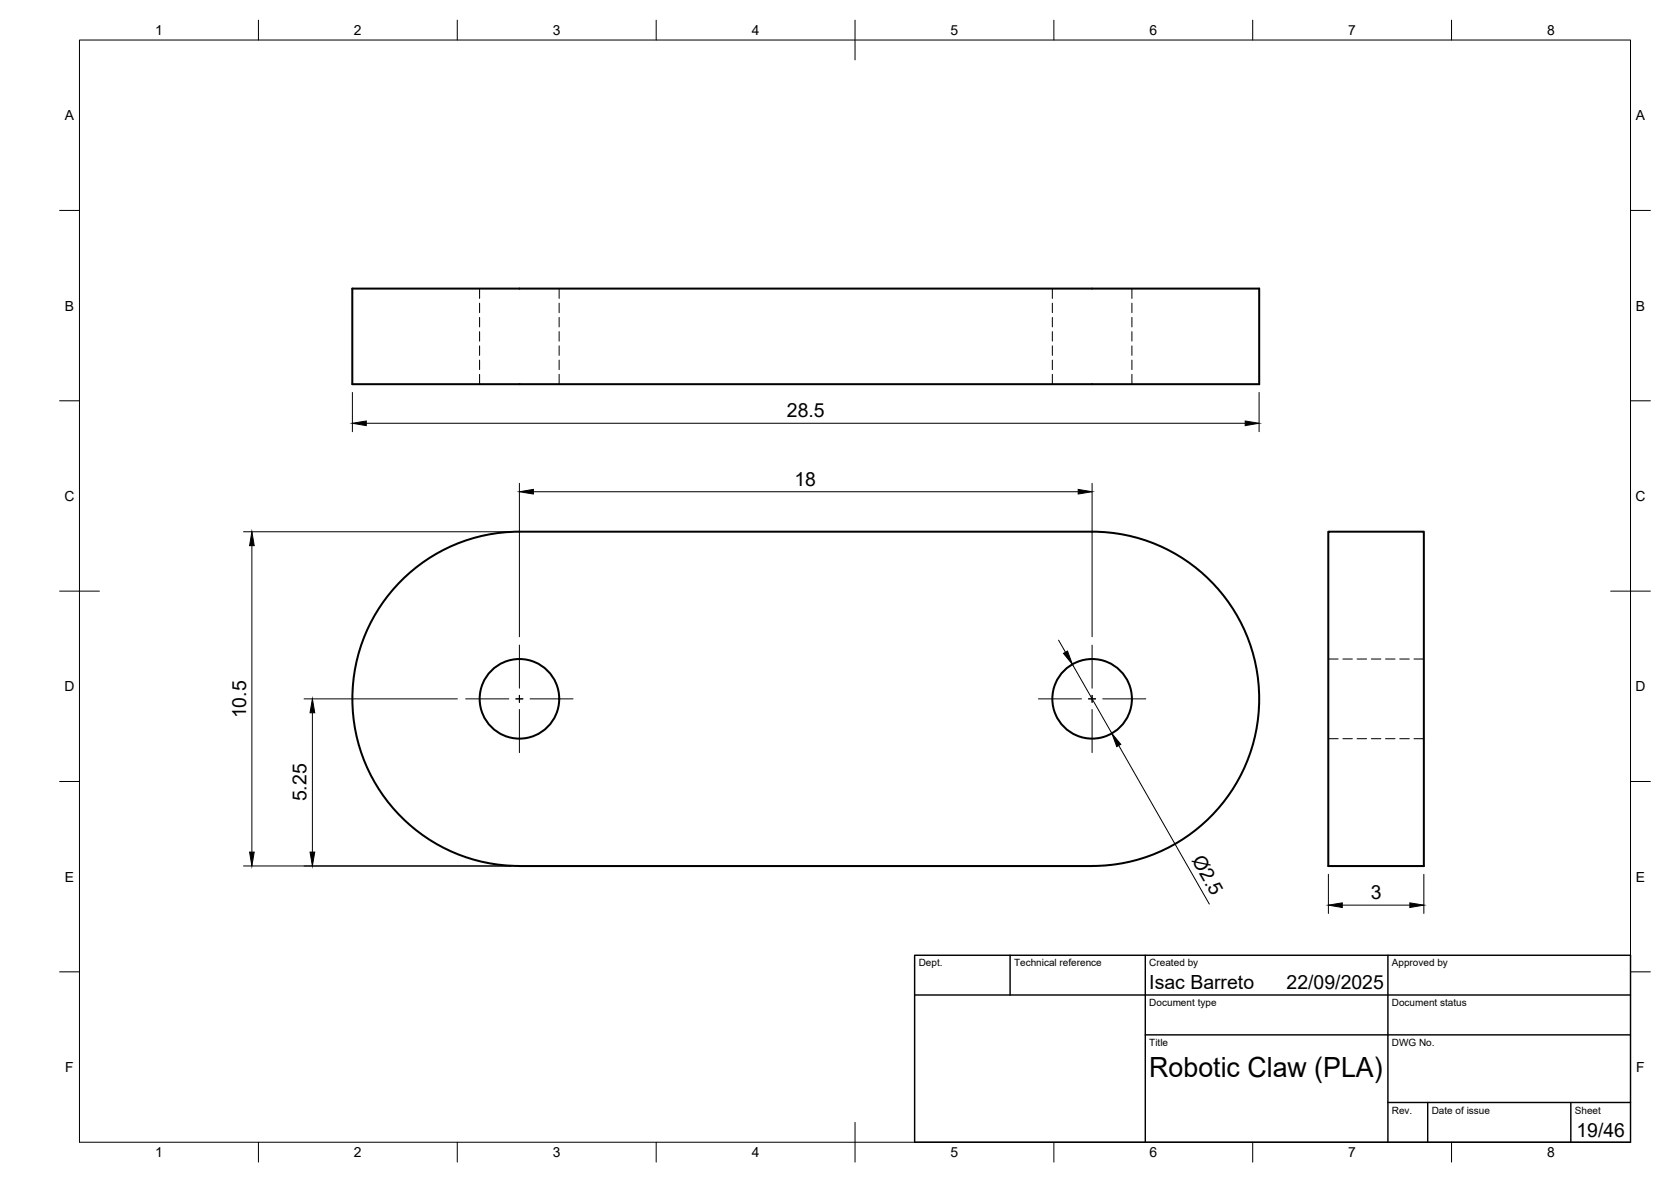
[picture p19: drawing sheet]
<svg xmlns="http://www.w3.org/2000/svg" width="420mm" height="297mm" viewBox="0 0 420 297" stroke-linecap="round" stroke-linejoin="round" font-family="sans-serif">
<defs><g id="words">
<text font-size="7" x="289" y="270.6">Robotic Claw (PLA)</text>
<g font-size="4.9">
<text x="197.9" y="104.9">28.5</text>
<text x="199.7" y="122.1">18</text>
<text x="61.9" y="180.6" transform="rotate(-90 61.9 180.6)">10.5</text>
<text x="77.1" y="201.4" transform="rotate(-90 77.1 201.4)">5.25</text>
<text x="299.6" y="216.2" transform="rotate(60 299.6 216.2)">Ø2.5</text>
<text x="344.7" y="226">3</text>
<text x="289" y="248.5">Isac Barreto</text>
<text x="323.5" y="248.5">22/09/2025</text>
<text x="396.4" y="285.7">19/46</text>
</g>
<g font-size="3.5">
<text x="39" y="8.8">1</text>
<text x="89" y="8.8">2</text>
<text x="139" y="8.8">3</text>
<text x="189" y="8.8">4</text>
<text x="239" y="8.8">5</text>
<text x="289" y="8.8">6</text>
<text x="339" y="8.8">7</text>
<text x="389" y="8.8">8</text>
<text x="16.3" y="30.2">A</text>
<text x="411.3" y="30.2">A</text>
<text x="16.3" y="78">B</text>
<text x="411.3" y="78">B</text>
<text x="16.2" y="125.9">C</text>
<text x="411.2" y="125.9">C</text>
<text x="16.2" y="173.7">D</text>
<text x="411.2" y="173.7">D</text>
<text x="16.3" y="221.6">E</text>
<text x="411.3" y="221.6">E</text>
<text x="16.4" y="269.4">F</text>
<text x="411.4" y="269.4">F</text>
<text x="39" y="290.8">1</text>
<text x="89" y="290.8">2</text>
<text x="139" y="290.8">3</text>
<text x="189" y="290.8">4</text>
<text x="239" y="290.8">5</text>
<text x="289" y="290.8">6</text>
<text x="339" y="290.8">7</text>
<text x="389" y="290.8">8</text>
</g>
<g font-size="2.5">
<text x="231" y="242.9">Dept.</text>
<text x="255" y="242.9">Technical reference</text>
<text x="289" y="242.9">Created by</text>
<text x="350" y="242.9">Approved by</text>
<text x="289" y="252.8">Document type</text>
<text x="350" y="252.8">Document status</text>
<text x="289" y="262.9">Title</text>
<text x="350" y="262.9">DWG No.</text>
<text x="350" y="279.9">Rev.</text>
<text x="360" y="279.9">Date of issue</text>
<text x="396" y="279.9">Sheet</text>
</g>
</g></defs>
<!-- layer: Visible -->
<g fill="none" stroke="#000" stroke-width=".51">
<path d="M88.6 72.5h228v24h-228zM274.6 133.6h-144a42 42 0 0 0-42 42 42 42 0 0 0 42 42h144M274.6 133.6a42 42 0 0 1 42 42 42 42 0 0 1-42 42M334 133.6h24v84h-24z"/>
<circle cx="130.6" cy="175.6" r="10"/>
<circle cx="274.6" cy="175.6" r="10"/>
</g>
<!-- layer: Hidden -->
<g fill="none" stroke="#000" stroke-width=".25">
<path d="M120.6 72.5v2.5M120.6 76.2v2.4M120.6 79.8v2.4M140.6 72.5v2.5M140.6 76.2v2.4M140.6 79.8v2.4M264.6 72.5v2.5M264.6 76.2v2.4M264.6 79.8v2.4M284.6 72.5v2.5M284.6 76.2v2.4M284.6 79.8v2.4"/>
<path d="M120.6 83.3v2.4M120.6 86.9v2.4M120.6 90.5v2.4M120.6 94.1v2.4M140.6 83.3v2.4M140.6 86.9v2.4M140.6 90.5v2.4M140.6 94.1v2.4M264.6 83.3v2.4M264.6 86.9v2.4M264.6 90.5v2.4M264.6 94.1v2.4"/>
<path d="M284.6 83.3v2.4M284.6 86.9v2.4M284.6 90.5v2.4M284.6 94.1v2.4M334 165.6h2.5M337.7 165.6h2.3M341.2 165.6h2.4M344.8 165.6h2.4M348.4 165.6h2.4M352 165.6h2.4M355.5 165.6h2.5M334 185.6h2.5"/>
<path d="M337.7 185.6h2.3M341.2 185.6h2.4M344.8 185.6h2.4M348.4 185.6h2.4M352 185.6h2.4M355.5 185.6h2.5"/>
</g>
<!-- layer: BORDER -->
<g fill="none" stroke="#000" stroke-width=".25">
<path d="M20 10.1h390v276.9h-390zM65 5.1v5M115 5.1v5M165 5.1v5M215 5.1v10M265 5.1v5M315 5.1v5M365 5.1v5M15 52.9h5M410 52.9h5M15 100.7h5M410 100.7h5"/>
<path d="M15 148.6h10M405 148.6h10M15 196.4h5M410 196.4h5M15 244.2h5M410 244.2h5M65 287v5M115 287v5M165 287v5M215 282.1v9.9M265 287v5M315 287v5"/>
<path d="M365 287v5"/>
</g>
<!-- layer: TITLEBLOCK -->
<path d="M230 240.1h180v46.9h-180zM230 250h180M254 240.1v9.9M288 240.1v46.9M349 240.1v46.9M288 260.1h122M349 277.1h61M359 277.1v9.9M395 277.1v9.9" fill="none" stroke="#000" stroke-width=".36"/>
<!-- layer: Smart Centers -->
<path d="M117.1 175.6h10.8M129.7 175.6h1.8M130.6 162.1v10.8M130.6 174.7v1.8M130.6 178.3v10.8M133.3 175.6h10.8M261.1 175.6h10.8M273.7 175.6h1.8M274.6 162.1v10.8M274.6 174.7v1.8M274.6 178.3v10.8M277.3 175.6h10.8" fill="none" stroke="#000" stroke-width=".25"/>
<!-- layer: FD_Dimensions -->
<g fill="none" stroke="#000" stroke-width=".25">
<path d="M88.6 98.6v9.9M316.6 98.6v9.9M92.1 106.4h221M61.2 133.6h67.3M63.3 137.1v77M130.6 121.5v38.5M134.1 123.6h137M274.6 121.5v38.5M76.5 175.6h38.5M78.5 179.1v35M266.2 160.9l1.7 3M269.6 166.9l10 17.4"/>
<path d="M281.3 187.4l22.8 39.8M61.2 217.6h67.3M334 219.7v9.9M358 219.7v9.9M337.5 227.5h17"/>
</g>
<path d="M88.6 106.4l3.5-.6v1.2zM313.1 105.8l3.5 .6-3.5 .6zM63.3 133.6l.6 3.5h-1.1zM130.6 123.6l3.5-.6v1.1zM271.1 123l3.5 .6-3.5 .5zM78.5 175.6l.6 3.5h-1.1zM267.4 164.2l1-.6 1.2 3.3zM279.6 184.3l2.2 2.8-1 .5zM62.8 214.1h1.1l-.6 3.5zM78 214.1h1.1l-.6 3.5zM334 227.5l3.5-.6v1.2zM354.5 226.9l3.5 .6-3.5 .6z" fill="#000" stroke="#000" stroke-width=".25"/>
<use href="#words"/>
</svg>
